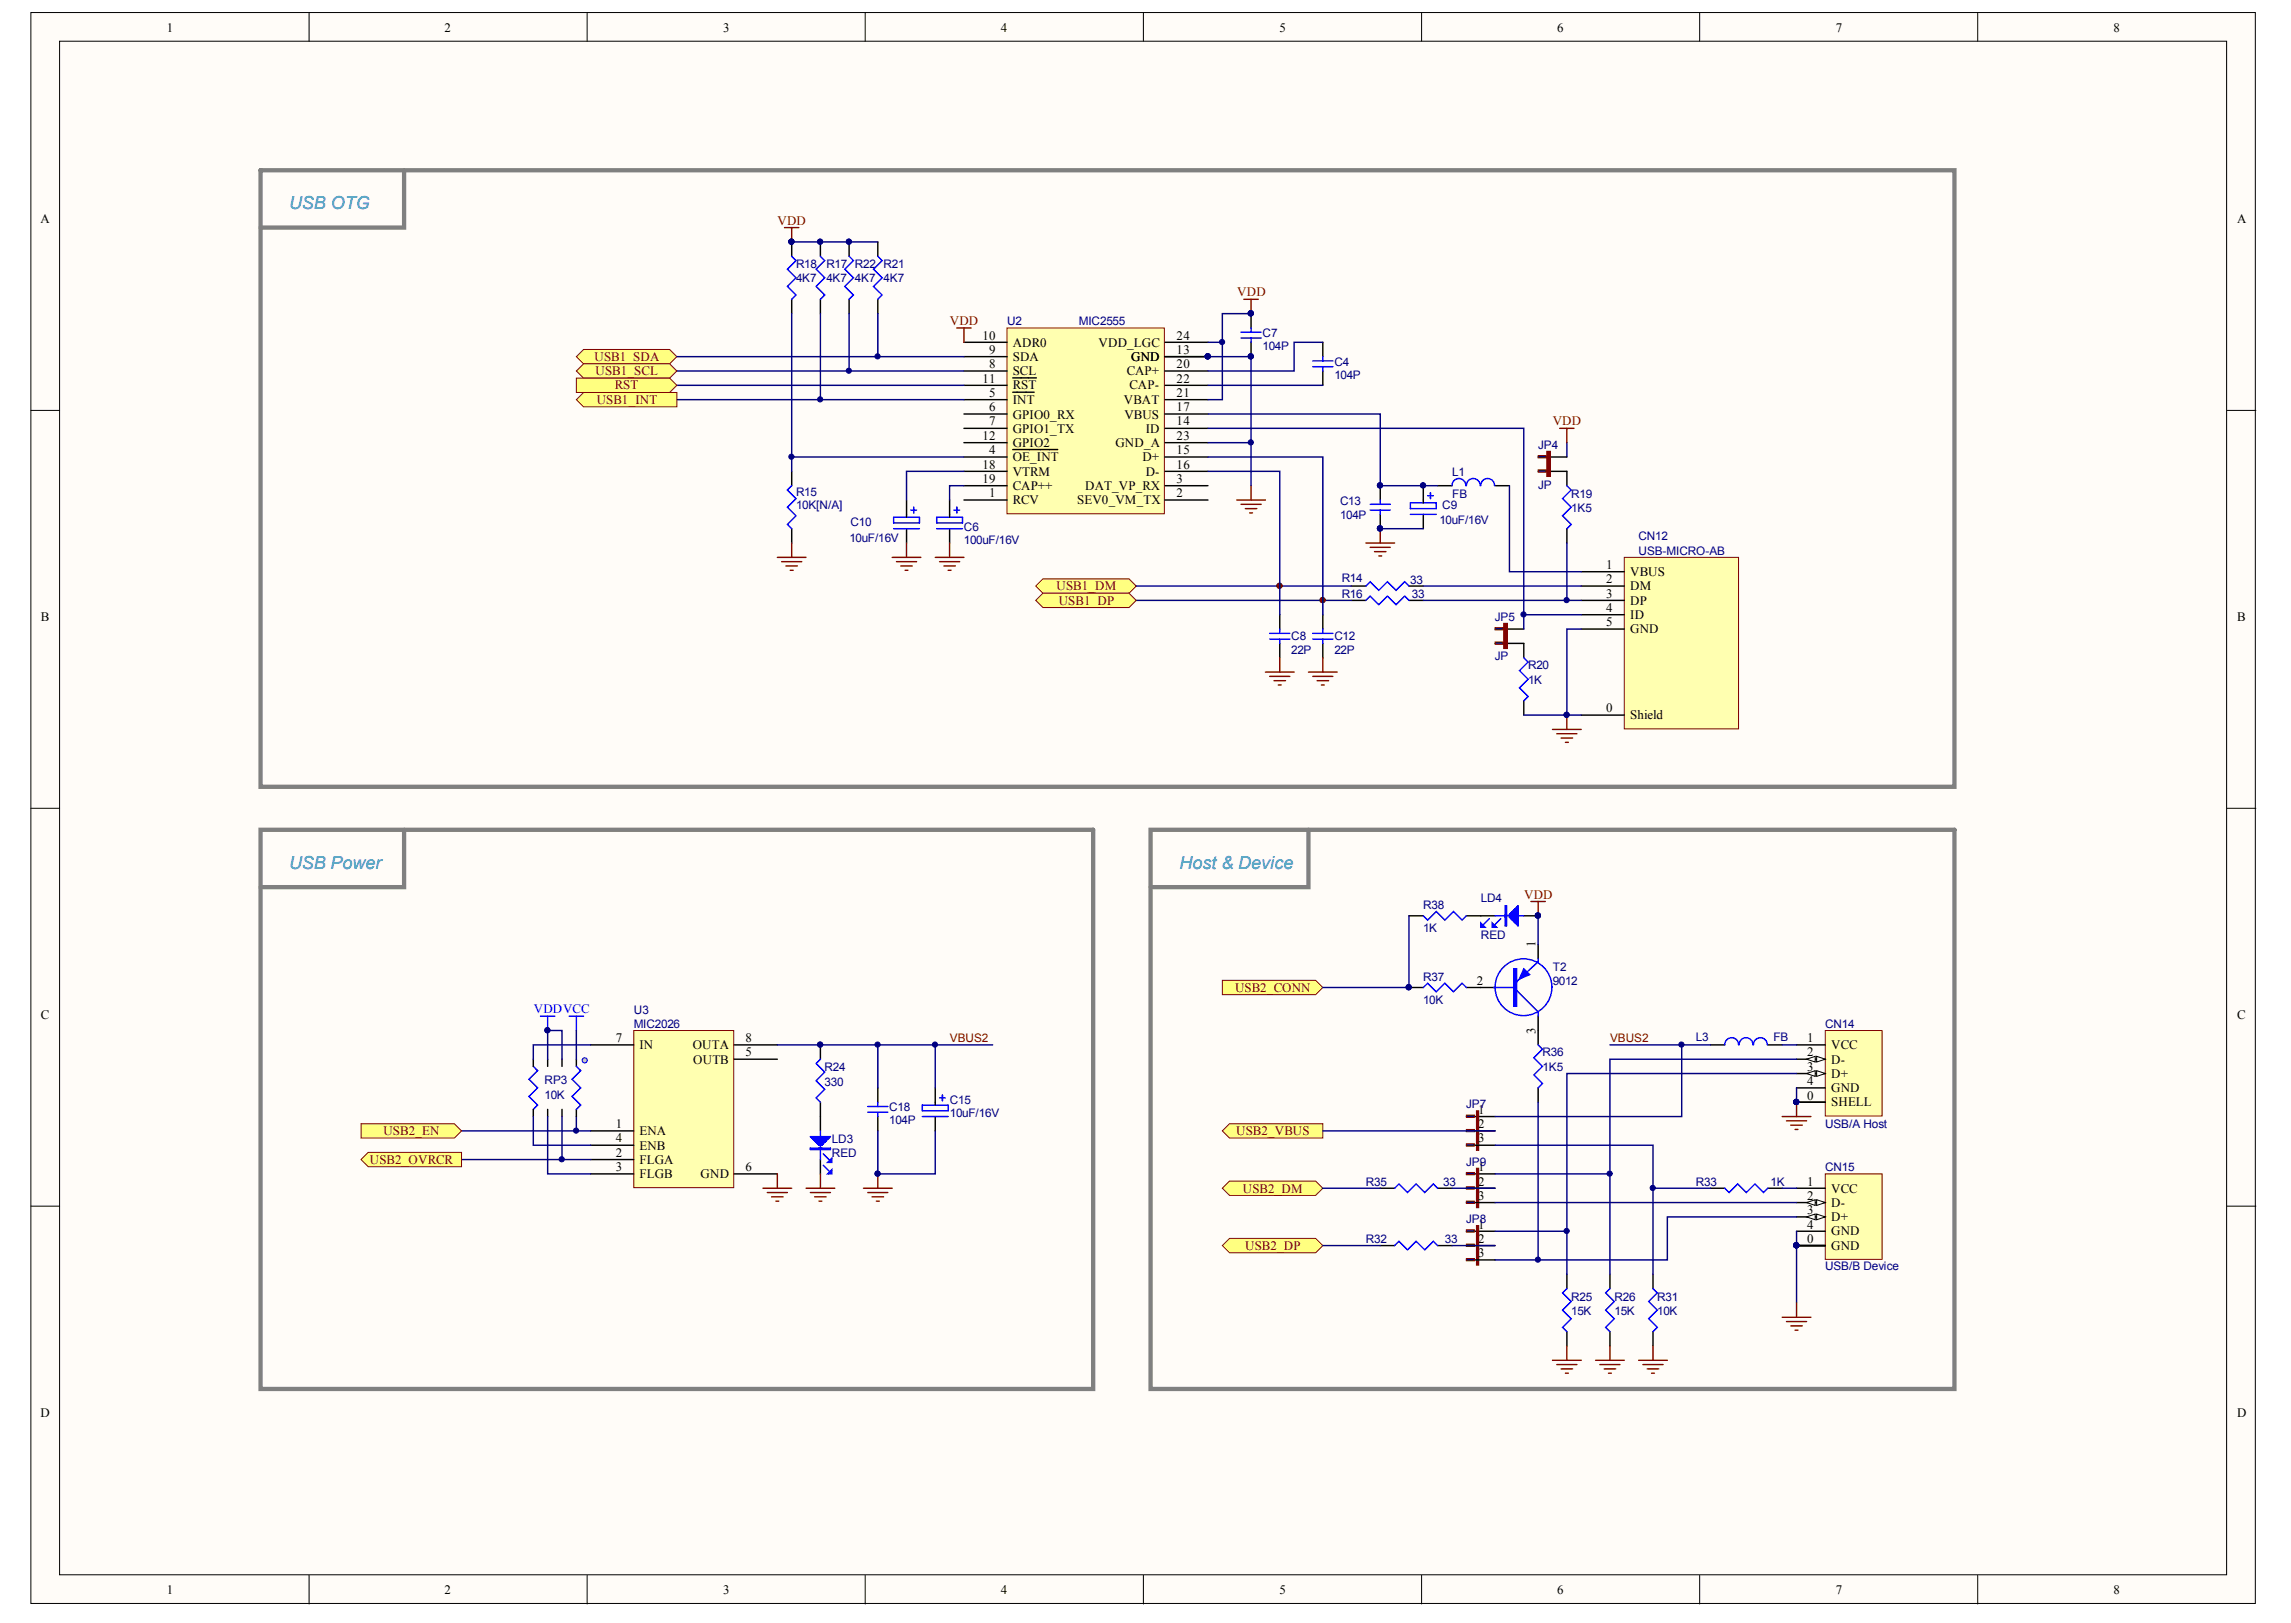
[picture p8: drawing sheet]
<svg xmlns="http://www.w3.org/2000/svg" width="287mm" height="203mm" viewBox="0 0 287 203" stroke-linecap="round" stroke-linejoin="round" font-family="sans-serif">
<defs><g id="words">
<g font-size="2.2" fill="#009cca">
<text x="36.2" y="26.2">USB OTG</text>
<text x="36.2" y="108.8">USB Power</text>
<text x="147.7" y="108.8">Host &amp; Device</text>
</g>
<g font-size="1.6">
<text x="20.9" y="3.9">1</text>
<text x="55.7" y="3.9">2</text>
<text x="90.5" y="3.9">3</text>
<text x="125.3" y="3.9">4</text>
<text x="160.2" y="3.9">5</text>
<text x="195" y="3.9">6</text>
<text x="229.8" y="3.9">7</text>
<text x="264.6" y="3.9">8</text>
<text x="5.1" y="27.9">A</text>
<text x="280.1" y="27.9">A</text>
<text x="123" y="42.5">10</text>
<text x="123" y="47.9">11</text>
<text x="123.8" y="46.1">8</text>
<text x="123.8" y="44.3">9</text>
<text x="126.8" y="47">SCL</text>
<text x="126.8" y="45.2">SDA</text>
<text x="126.8" y="43.4">ADR0</text>
<text x="137.5" y="43.4">VDD_LGC</text>
<text x="141" y="47">CAP+</text>
<text x="141.6" y="45.2">GND</text>
<text x="147.3" y="44.3">13</text>
<text x="147.3" y="46.1">20</text>
<text x="147.3" y="47.9">22</text>
<text x="147.3" y="42.5">24</text>
<text x="123.8" y="49.7">5</text>
<text x="123.8" y="51.5">6</text>
<text x="123.8" y="53.3">7</text>
<text x="126.8" y="50.6">INT</text>
<text x="126.8" y="52.4">GPIO0_RX</text>
<text x="126.8" y="48.8">RST</text>
<text x="140.7" y="50.6">VBAT</text>
<text x="140.8" y="52.4">VBUS</text>
<text x="141.4" y="48.8">CAP-</text>
<text x="147.3" y="53.3">14</text>
<text x="147.3" y="51.5">17</text>
<text x="147.3" y="49.7">21</text>
<text x="123" y="55.1">12</text>
<text x="123" y="58.7">18</text>
<text x="123.8" y="56.8">4</text>
<text x="126.8" y="57.7">OE_INT</text>
<text x="126.8" y="54.2">GPIO1_TX</text>
<text x="126.8" y="56">GPIO2</text>
<text x="126.8" y="59.6">VTRM</text>
<text x="139.6" y="56">GND_A</text>
<text x="143" y="57.7">D+</text>
<text x="143.4" y="54.2">ID</text>
<text x="143.4" y="59.6">D-</text>
<text x="147.3" y="56.8">15</text>
<text x="147.3" y="58.7">16</text>
<text x="147.3" y="55.1">23</text>
<text x="123" y="60.5">19</text>
<text x="123.8" y="62.2">1</text>
<text x="126.8" y="63.2">RCV</text>
<text x="126.8" y="61.3">CAP++</text>
<text x="134.9" y="63.2">SEV0_VM_TX</text>
<text x="135.8" y="61.3">DAT_VP_RX</text>
<text x="147.3" y="62.2">2</text>
<text x="147.3" y="60.5">3</text>
<text x="201.1" y="71.2">1</text>
<text x="5.1" y="77.8">B</text>
<text x="201.1" y="73">2</text>
<text x="201.1" y="74.8">3</text>
<text x="201.1" y="76.6">4</text>
<text x="204.1" y="72.1">VBUS</text>
<text x="204.1" y="73.9">DM</text>
<text x="204.1" y="75.7">DP</text>
<text x="204.1" y="77.5">ID</text>
<text x="280.1" y="77.8">B</text>
<text x="201.1" y="78.4">5</text>
<text x="204.1" y="79.3">GND</text>
<text x="201.1" y="89.1">0</text>
<text x="204.1" y="90.1">Shield</text>
<text x="192.2" y="118.6" transform="rotate(-90 192.2 118.6)">1</text>
<text x="184.9" y="123.3">2</text>
<text x="5.1" y="127.6">C</text>
<text x="77.1" y="130.4">7</text>
<text x="80" y="131.4">IN</text>
<text x="86.7" y="131.4">OUTA</text>
<text x="93.3" y="130.4">8</text>
<text x="192.2" y="129.5" transform="rotate(-90 192.2 129.5)">3</text>
<text x="226.2" y="130.4">1</text>
<text x="229.2" y="131.4">VCC</text>
<text x="280.1" y="127.6">C</text>
<text x="86.8" y="133.2">OUTB</text>
<text x="93.3" y="132.3">5</text>
<text x="226.2" y="132.3">2</text>
<text x="226.2" y="134">3</text>
<text x="226.2" y="135.9">4</text>
<text x="226.2" y="137.7">0</text>
<text x="229.2" y="133.2">D-</text>
<text x="229.2" y="134.9">D+</text>
<text x="229.2" y="136.8">GND</text>
<text x="77.1" y="141.3">1</text>
<text x="77.1" y="143">4</text>
<text x="80" y="142.1">ENA</text>
<text x="80" y="143.9">ENB</text>
<text x="185" y="139.4">1</text>
<text x="185" y="141.3">2</text>
<text x="185" y="143">3</text>
<text x="229.2" y="138.5">SHELL</text>
<text x="77.1" y="144.8">2</text>
<text x="77.1" y="146.6">3</text>
<text x="80" y="145.8">FLGA</text>
<text x="80" y="147.5">FLGB</text>
<text x="87.7" y="147.5">GND</text>
<text x="93.3" y="146.6">6</text>
<text x="185" y="146.6">1</text>
<text x="185" y="148.4">2</text>
<text x="226.2" y="148.4">1</text>
<text x="229.2" y="149.3">VCC</text>
<text x="185" y="153.8">1</text>
<text x="185" y="155.6">2</text>
<text x="185" y="150.2">3</text>
<text x="226.2" y="150.2">2</text>
<text x="226.2" y="152">3</text>
<text x="226.2" y="153.8">4</text>
<text x="226.2" y="155.6">0</text>
<text x="229.2" y="151.1">D-</text>
<text x="229.2" y="152.9">D+</text>
<text x="229.2" y="154.7">GND</text>
<text x="185" y="157.4">3</text>
<text x="229.2" y="156.5">GND</text>
<text x="5.1" y="177.4">D</text>
<text x="280.1" y="177.4">D</text>
<text x="20.9" y="199.6">1</text>
<text x="55.7" y="199.6">2</text>
<text x="90.5" y="199.6">3</text>
<text x="125.3" y="199.6">4</text>
<text x="160.2" y="199.6">5</text>
<text x="195" y="199.6">6</text>
<text x="229.8" y="199.6">7</text>
<text x="264.6" y="199.6">8</text>
</g>
<g font-size="1.6" fill="#800000">
<text x="97.3" y="28.2">VDD</text>
<text x="118.9" y="40.7">VDD</text>
<text x="154.9" y="37.1">VDD</text>
<text x="74.4" y="45.2">USB1_SDA</text>
<text x="74.6" y="47">USB1_SCL</text>
<text x="74.7" y="50.6">USB1_INT</text>
<text x="77" y="48.8">RST</text>
<text x="194.4" y="53.3">VDD</text>
<text x="132.3" y="73.9">USB1_DM</text>
<text x="132.5" y="75.7">USB1_DP</text>
<text x="190.8" y="112.5">VDD</text>
<text x="154.6" y="124.2">USB2_CONN</text>
<text x="48" y="142.1">USB2_EN</text>
<text x="154.8" y="142.1">USB2_VBUS</text>
<text x="46.3" y="145.8">USB2_OVRCR</text>
<text x="155.6" y="149.3">USB2_DM</text>
<text x="155.9" y="156.5">USB2_DP</text>
</g>
<text font-size="1.6" fill="#00f" x="66.8" y="126.9">VDDVCC</text>
<g font-size="1.5" fill="#000080">
<text x="99.7" y="33.6">R18</text>
<text x="99.7" y="35.3">4K7</text>
<text x="103.4" y="33.6">R17 R22 R21</text>
<text x="103.4" y="35.3">4K7</text>
<text x="107" y="35.3">4K7</text>
<text x="110.6" y="35.3">4K7</text>
<text x="126.1" y="40.8">U2</text>
<text x="135.1" y="40.8">MIC2555</text>
<text x="158.1" y="42.2">C7</text>
<text x="158.1" y="43.8">104P</text>
<text x="167.1" y="45.8">C4</text>
<text x="167.1" y="47.4">104P</text>
<text x="181.8" y="59.6">L1</text>
<text x="192.6" y="56.2">JP4</text>
<text x="99.7" y="62.1">R15</text>
<text x="99.7" y="63.7">10K[N/A]</text>
<text x="106.5" y="65.9">C10</text>
<text x="167.8" y="63.2">C13</text>
<text x="167.8" y="65">104P</text>
<text x="180.2" y="65.5">10uF/16V</text>
<text x="180.5" y="63.7">C9</text>
<text x="181.8" y="62.3">FB</text>
<text x="192.6" y="61.2">JP</text>
<text x="196.7" y="62.3">R19</text>
<text x="196.7" y="64.1">1K5</text>
<text x="106.3" y="67.9">10uF/16V</text>
<text x="120.7" y="66.5">C6</text>
<text x="120.7" y="68.1">100uF/16V</text>
<text x="205.1" y="67.7">CN12</text>
<text x="205.1" y="69.5">USB-MICRO-AB</text>
<text x="168" y="72.9">R14</text>
<text x="168" y="74.9">R16</text>
<text x="176.5" y="73.1">33</text>
<text x="176.7" y="74.9">33</text>
<text x="187.2" y="77.8">JP5</text>
<text x="161.6" y="80.1">C8</text>
<text x="161.6" y="81.8">22P</text>
<text x="167.1" y="80.1">C12</text>
<text x="167.1" y="81.8">22P</text>
<text x="187.2" y="82.6">JP</text>
<text x="191.3" y="83.8">R20</text>
<text x="191.3" y="85.6">1K</text>
<text x="178.2" y="113.8">R38</text>
<text x="185.4" y="112.9">LD4</text>
<text x="178.2" y="116.7">1K</text>
<text x="185.4" y="117.6">RED</text>
<text x="178.2" y="122.8">R37</text>
<text x="178.2" y="125.7">10K</text>
<text x="194.4" y="121.5">T2</text>
<text x="194.4" y="123.4">9012</text>
<text x="79.3" y="126.9">U3</text>
<text x="79.3" y="128.7">MIC2026</text>
<text x="212.3" y="130.3">L3</text>
<text x="222" y="130.3">FB</text>
<text x="228.5" y="128.7">CN14</text>
<text x="68.2" y="135.7">RP3</text>
<text x="68.2" y="137.5">10K</text>
<text x="103.2" y="134.1">R24</text>
<text x="103.2" y="135.9">330</text>
<text x="193.1" y="132.3">R36</text>
<text x="193.1" y="134.1">1K5</text>
<text x="104.2" y="143.1">LD3</text>
<text x="111.3" y="139.2">C18</text>
<text x="111.3" y="140.8">104P</text>
<text x="118.9" y="138.2">C15</text>
<text x="118.9" y="139.9">10uF/16V</text>
<text x="183.6" y="138.7">JP7</text>
<text x="228.5" y="141.3">USB/A Host</text>
<text x="104.2" y="144.8">RED</text>
<text x="171" y="148.4">R35</text>
<text x="180.7" y="148.4">33</text>
<text x="183.6" y="146">JP9</text>
<text x="212.3" y="148.4">R33</text>
<text x="221.7" y="148.4">1K</text>
<text x="228.5" y="146.7">CN15</text>
<text x="171" y="155.7">R32</text>
<text x="180.9" y="155.7">33</text>
<text x="183.6" y="153.1">JP8</text>
<text x="228.5" y="159">USB/B Device</text>
<text x="196.7" y="162.8">R25</text>
<text x="196.7" y="164.7">15K</text>
<text x="202.1" y="162.8">R26</text>
<text x="202.1" y="164.7">15K</text>
<text x="207.5" y="162.8">R31</text>
<text x="207.5" y="164.7">10K</text>
</g>
<g font-size="1.5" fill="#800000">
<text x="118.9" y="130.5">VBUS2</text>
<text x="201.6" y="130.5">VBUS2</text>
</g>
</g></defs>
<g fill="#fffcf8" stroke="#000" stroke-width=".13">
<path d="M3.9 1.6h278.4v199.2h-278.4z"/>
<path d="M7.5 5.2h271.2v192h-271.2z"/>
</g>
<g fill="none" stroke="#000" stroke-width=".13">
<path d="M38.7 1.6v3.6M73.5 1.6v3.6M108.3 1.6v3.6M143.1 1.6v3.6M178 1.6v3.6M212.8 1.6v3.6M247.6 1.6v3.6M3.9 51.4h3.6M278.8 51.4h3.6M3.9 101.2h3.6M278.8 101.2h3.6M3.9 151h3.6"/>
<path d="M278.8 151h3.6M38.7 197.2v3.6M73.5 197.2v3.6M108.3 197.2v3.6M143.1 197.2v3.6M178 197.2v3.6M212.8 197.2v3.6M247.6 197.2v3.6"/>
</g>
<g fill="#000080" stroke="#000080" stroke-width=".13">
<circle cx="160.2" cy="73.3" r=".32"/>
<circle cx="165.6" cy="75.1" r=".32"/>
<circle cx="172.8" cy="66.2" r=".32"/>
</g>
<path d="M171 68h3.6M171.5 68.5h2.6M172.1 69.1h1.4M172.6 69.6h.4M172.8 66.2v1.8" fill="none" stroke="#800000" stroke-width=".18"/>
<g fill="#ffff80" stroke="#800000" stroke-width=".13">
<path d="M72.2 44.7l.9-.9h10.7l.9 .9-.9 .8h-10.7z" fill-rule="evenodd"/>
<path d="M129.7 73.4l.9-.9h10.7l.9 .9-.9 .9h-10.7z" fill-rule="evenodd"/>
</g>
<path d="M194.4 91.3h3.6M194.9 91.9h2.5M195.4 92.4h1.5M196 92.9h.3M196.2 89.5v1.8" fill="none" stroke="#800000" stroke-width=".18"/>
<circle cx="196.1" cy="89.5" r=".32" fill="#000080" stroke="#000080" stroke-width=".13"/>
<path d="M203.3 69.8h14.3v21.5h-14.3z" fill="#ffffb0" stroke="#800000" stroke-width=".13"/>
<path d="M198 71.6h5.3M198 73.4h5.3M198 75.2h5.3M198 77h5.3M198 78.8h5.3M198 89.5h5.3" fill="none" stroke="#000" stroke-width=".18"/>
<path d="M126.1 41.1h19.7v23.2h-19.7z" fill="#ffffb0" stroke="#800000" stroke-width=".13"/>
<g fill="none" stroke="#000" stroke-width=".18">
<path d="M99.1 30.3v1.8M99.1 37.5v1.8M102.7 30.3v1.8M102.7 37.5v1.8M106.3 30.3v1.8M106.3 37.5v1.8M109.9 30.3v1.8M109.9 37.5v1.8M156.6 39.3v1.8M99.1 59v1.8M120.7 57.2h5.4M120.7 50h5.4"/>
<path d="M120.7 51.8h5.4M120.7 53.6h5.4M120.7 46.4h5.4M120.7 44.7h5.4M120.7 42.9h5.4M120.7 48.2h5.4M120.7 55.4h5.4M120.7 59h5.4M126.8 56.3h5.6M126.8 49.1h2.7M126.8 47.3h2.9M145.8 57.2h5.4"/>
<path d="M145.8 50h5.4M145.8 51.8h5.4M145.8 53.6h5.4M145.8 46.4h5.4M145.8 44.7h5.4M145.8 42.9h5.4M145.8 48.2h5.4M145.8 55.4h5.4M145.8 59h5.4M156.6 42.9v1.8M165.6 42.9v1.8M165.6 46.4v1.8"/>
<path d="M99.1 66.2v1.8M113.5 62.6v2.2M113.5 66.2v1.8M118.9 62.6v2.2M118.9 66.2v1.8M120.7 62.6h5.4M120.7 60.8h5.4M145.8 62.6h5.4M145.8 60.8h5.4M169.2 73.4h1.8M169.2 75.2h1.8M172.8 60.8v1.8"/>
<path d="M172.8 64.4v1.8M176.4 73.4h1.8M176.4 75.2h1.8M178.2 60.8v2.2M178.2 64.4v1.8M180 60.8h1.8M187.2 60.8h1.8M187.2 78.8h3.6M187.2 80.6h3.6"/>
</g>
<g fill="#000080" stroke="#000080" stroke-width=".13">
<circle cx="151.2" cy="44.6" r=".32"/>
<circle cx="102.7" cy="30.3" r=".32"/>
<circle cx="106.3" cy="30.3" r=".32"/>
<circle cx="99.1" cy="30.3" r=".32"/>
<circle cx="109.9" cy="44.6" r=".32"/>
<circle cx="106.3" cy="46.4" r=".32"/>
<circle cx="102.7" cy="50" r=".32"/>
<circle cx="99.1" cy="57.2" r=".32"/>
<circle cx="156.6" cy="39.2" r=".32"/>
<circle cx="156.6" cy="44.6" r=".32"/>
<circle cx="153" cy="42.8" r=".32"/>
<circle cx="156.6" cy="55.4" r=".32"/>
<circle cx="172.8" cy="60.8" r=".32"/>
<circle cx="172.8" cy="66.2" r=".32"/>
<circle cx="178.1" cy="60.8" r=".32"/>
</g>
<g fill="none" stroke="#00f" stroke-width=".18">
<path d="M99.1 32.1l.6 .5-1.1 1.1 1.1 1.1-1.1 1.1 1.1 1-.6 .6M102.7 32.1l.5 .5-1 1.1 1 1.1-1 1.1 1 1-.5 .6M106.3 32.1l.5 .5-1 1.1 1 1.1-1 1.1 1 1-.5 .6M109.9 32.1l.5 .5-1 1.1 1 1.1-1 1.1 1 1-.5 .6M155.4 42.3h2.5M155.4 41.6h2.5M156.6 41.1v.5M156.6 42.3v.6M164.3 45.9h2.6M164.3 45.2h2.6M165.6 44.7v.5M165.6 45.9v.5"/>
<path d="M99.1 60.8l-.5 .5 1.1 1.1-1.1 1.1 1.1 1.1-1.1 1.1 .5 .5M111.9 64.8h3.2v.7h-3.2zM111.9 66.2h3.2M114 63.9h.7M114.4 63.5v.7M117.3 66.2h3.2M117.3 64.8h3.2v.7h-3.2zM119.4 63.9h.7M119.8 63.5v.7M171 73.4l.5-.6 1.1 1.1 1.1-1.1 1.1 1.1 1-1.1 .6 .6M171 75.2l.5-.6 1.1 1.1 1.1-1.1 1.1 1.1 1-1.1 .6 .6M171.5 63.9h2.6"/>
<path d="M171.5 63.1h2.6M172.8 62.6v.5M172.8 63.9v.5M176.6 63h3.2v.7h-3.2zM176.6 64.4h3.2M178.7 62.1h.7M179.1 61.7v.7M183.5 60.8a.86 .86 0 0 0-.9-.9 .86 .86 0 0 0-.8 .9M185.3 60.8a.86 .86 0 0 0-.9-.9 .86 .86 0 0 0-.8 .9M187.1 60.8a.86 .86 0 0 0-.9-.9 .86 .86 0 0 0-.8 .9"/>
</g>
<g fill="none" stroke="#800000" stroke-width=".18">
<path d="M98.2 28.5h1.8M99.1 28.5v1.8M155.7 37.5h1.8M156.6 37.5v1.8M119.8 41.1h1.8M120.7 41.1v1.8M97.3 69.8h3.6M97.9 70.3h2.5M98.4 70.9h1.4M98.9 71.4h.4M99.1 68v1.8M111.7 69.8h3.6"/>
<path d="M112.2 70.3h2.5M112.8 70.9h1.4M113.3 71.4h.4M113.5 68v1.8M117.1 69.8h3.6M117.6 70.3h2.5M118.2 70.9h1.4M118.7 71.4h.4M118.9 68v1.8M154.8 62.6h3.6M155.4 63.1h2.5M155.9 63.7h1.4"/>
<path d="M156.4 64.2h.4M156.6 60.8v1.8"/>
</g>
<g fill="none" stroke="#000080" stroke-width=".18">
<path d="M99.1 30.3h10.8M99.1 39.3v19.7M102.7 39.3v10.7M106.3 39.3v7.1M109.9 39.3v5.4M84.7 44.7h36M84.7 46.4h36M84.7 48.2h36M84.7 50h36M99.1 57.2h21.6M120.7 59h-7.2v3.6M151.2 48.2h14.4"/>
<path d="M151.2 42.9h1.8M151.2 55.4h5.4M165.6 42.9h-3.6v3.5h-10.8M120.7 60.8h-1.8v1.8M172.8 66.2h5.4M178.2 73.4h19.8M178.2 75.2h19.8"/>
</g>
<path d="M188.2 78h.5v3.2h-.5z" fill="#800000" stroke="#800000" stroke-width=".13"/>
<g fill="#000080" stroke="#800000" stroke-width=".13">
<path d="M187.2 78.6h1v.3h-1z"/>
<path d="M187.2 80.4h1v.3h-1z"/>
</g>
<path d="M192.6 59h3.6M192.6 57.2h3.6M190.8 80.6v1.7M190.8 87.7v1.8" fill="none" stroke="#000" stroke-width=".18"/>
<path d="M190.8 82.3l.5 .6-1.1 1.1 1.1 1-1.1 1.1 1.1 1.1-.5 .5" fill="none" stroke="#00f" stroke-width=".18"/>
<path d="M196.2 55.4v1.8" fill="none" stroke="#000080" stroke-width=".18"/>
<path d="M193.6 56.5h.5v3.2h-.5z" fill="#800000" stroke="#800000" stroke-width=".13"/>
<g fill="#000080" stroke="#800000" stroke-width=".13">
<path d="M192.6 58.8h1v.3h-1z"/>
<path d="M192.6 57h1v.3h-1z"/>
</g>
<path d="M196.2 59v1.8M160.2 77v1.8M165.6 77v1.8M196.2 66.2v1.8M160.2 80.6v1.7M165.6 80.6v1.7" fill="none" stroke="#000" stroke-width=".18"/>
<path d="M159 79.3h2.5M160.2 78.8v.5M164.3 79.3h2.6M165.6 78.8v.5M196.2 60.8l.5 .5-1.1 1.1 1.1 1.1-1.1 1.1 1.1 1.1-.5 .5M159 80h2.5M160.2 80v.6M164.3 80h2.6M165.6 80v.6" fill="none" stroke="#00f" stroke-width=".18"/>
<path d="M195.3 53.6h1.8M196.2 53.6v1.8M158.4 84.1h3.6M159 84.7h2.5M159.5 85.2h1.4M160 85.8h.4M160.2 82.3v1.8M163.8 84.1h3.6M164.3 84.7h2.6M164.9 85.2h1.4M165.4 85.8h.4M165.6 82.3v1.8" fill="none" stroke="#800000" stroke-width=".18"/>
<path d="M142.2 75.2h27M142.2 73.4h27" fill="none" stroke="#000080" stroke-width=".18"/>
<g fill="#ffff80" stroke="#800000" stroke-width=".13">
<path d="M72.2 46.4l.9-.9h10.7l.9 .9-.9 .9h-10.7z" fill-rule="evenodd"/>
<path d="M72.2 47.3h11.6l.9 .9-.9 .9h-11.6z" fill-rule="evenodd"/>
<path d="M72.2 50l.9-.9h11.6v1.8h-11.6z" fill-rule="evenodd"/>
<path d="M129.7 75.2l.9-.9h10.7l.9 .9-.9 .9h-10.7z" fill-rule="evenodd"/>
</g>
<path d="M79.3 129h12.6v19.7h-12.6z" fill="#ffffb0" stroke="#800000" stroke-width=".13"/>
<g fill="none" stroke="#000" stroke-width=".18">
<path d="M74 130.8h5.3M91.9 132.6h5.4M91.9 130.8h5.4M102.7 130.8v1.8M102.7 138v3.6M109.9 136.2v1.8M109.9 139.8v1.8M117.1 136.2v2.2M117.1 139.8v1.8M74 141.6h5.3M74 145.2h5.3M74 147h5.3"/>
<path d="M74 143.4h5.3M91.9 147h5.4M102.7 145.2v1.8M172.8 148.8h1.8M172.8 155.9h1.8M180 148.8h1.8M180 155.9h1.8"/>
</g>
<path d="M72.2 139.8v1.8M97.3 130.8h27M57.8 141.6h16.2M57.8 145.2h16.2" fill="none" stroke="#000080" stroke-width=".18"/>
<g fill="#000080" stroke="#000080" stroke-width=".13">
<circle cx="72.1" cy="141.6" r=".32"/>
<circle cx="68.5" cy="129" r=".32"/>
<circle cx="102.7" cy="130.8" r=".32"/>
<circle cx="109.9" cy="146.9" r=".32"/>
</g>
<g fill="none" stroke="#00f" stroke-width=".18">
<path d="M67.7 127.2h1.8M68.6 127.2v1.8M71.3 127.2h1.8M72.2 127.2v1.8M102.7 132.6l-.5 .6 1 1-1 1.1 1 1.1-1 1.1 .5 .5M108.6 139.3h2.6M108.6 138.5h2.6M109.9 138v.5M109.9 139.3v.5M115.5 138.4h3.2v.7h-3.2zM115.5 139.8h3.2M117.6 137.5h.7"/>
<path d="M118 137.1v.7M101.4 143.7h2.6v.2h-2.6zM101.6 142.5h2.2M101.8 142.3v.4h1.8v-.4M102 142.3v.5h1.4v-.5M102.2 142.3v.7h1v-.7M102.3 142.3v.9h.8v-.9M102.5 142.3v1.1M102.5 143.7v.2M102.5 143.4l-1.1-1.1h2.6l-1.1 1.1M102.5 143.4h.4M102.7 141.6v3.6"/>
<path d="M102.9 142.3v1.1M102.9 143.7v.2M103.1 144.5l.7 .7M103.1 145.9l.7 .7M174.6 148.8l.5-.6 1.1 1.1 1.1-1.1 1.1 1.1 1-1.1 .6 .6M174.6 155.9l.5-.5 1.1 1.1 1.1-1.1 1.1 1.1 1-1.1 .6 .5"/>
</g>
<g fill="#00f" stroke="#00f" stroke-width=".18">
<path d="M103.6 145.5l.5-.5v.5z"/>
<path d="M103.6 147l.5-.6v.6z"/>
</g>
<g fill="none" stroke="#800000" stroke-width=".18">
<path d="M95.5 148.8h3.6M96.1 149.3h2.5M96.6 149.8h1.4M97.1 150.4h.4M97.3 147v1.8M100.9 148.8h3.6M101.4 149.3h2.6M102 149.8h1.4M102.5 150.4h.4M102.7 147v1.8M108.1 148.8h3.6M108.6 149.3h2.6"/>
<path d="M109.2 149.8h1.4M109.7 150.4h.4M109.9 147v1.8"/>
</g>
<path d="M228.5 129h7.1v10.7h-7.1z" fill="#ffffb0" stroke="#800000" stroke-width=".13"/>
<path d="M224.9 130.8h3.6M224.9 132.6h3.6" fill="none" stroke="#000" stroke-width=".18"/>
<g fill="#fffcf8" stroke="#000" stroke-width=".13">
<path d="M227.4 132.3l1.1 .3-1.1 .4z"/>
<path d="M226.2 132.6l1-.3v.7z"/>
</g>
<path d="M224.9 134.4h3.6" fill="none" stroke="#000" stroke-width=".18"/>
<g fill="#fffcf8" stroke="#000" stroke-width=".13">
<path d="M227.4 134l1.1 .4-1.1 .4z"/>
<path d="M226.2 134.4l1-.4v.8z"/>
</g>
<path d="M214.1 130.8h1.8M221.3 130.8h1.8M224.9 136.2h3.6M224.9 138h3.6M196.2 159.5v1.8M201.5 159.5v1.8M196.2 166.7v1.8M201.5 166.7v1.8" fill="none" stroke="#000" stroke-width=".18"/>
<circle cx="224.9" cy="138" r=".32" fill="#000080" stroke="#000080" stroke-width=".13"/>
<path d="M217.6 130.8a.86 .86 0 0 0-.8-.9 .86 .86 0 0 0-.9 .9M219.4 130.8a.86 .86 0 0 0-.8-.9 .86 .86 0 0 0-.9 .9M221.2 130.8a.86 .86 0 0 0-.8-.9 .86 .86 0 0 0-.9 .9M196.2 161.3l-.6 .6 1.1 1-1.1 1.1 1.1 1.1-1.1 1.1 .6 .5M201.5 161.3l-.5 .6 1.1 1-1.1 1.1 1.1 1.1-1.1 1.1 .5 .5" fill="none" stroke="#00f" stroke-width=".18"/>
<path d="M201.5 130.8h12.6M223.1 130.8h1.8M224.9 136.2v1.8" fill="none" stroke="#000080" stroke-width=".18"/>
<g fill="none" stroke="#800000" stroke-width=".18">
<path d="M223.1 139.8h3.6M224.9 138v1.8M223.7 140.3h2.5M224.2 140.9h1.4M224.7 141.4h.4M194.4 170.3h3.6M194.9 170.8h2.5M195.4 171.4h1.5M196 171.9h.3M196.2 168.5v1.8M199.7 170.3h3.6M200.3 170.8h2.5"/>
<path d="M200.8 171.4h1.5M201.4 171.9h.3M201.5 168.5v1.8"/>
</g>
<path d="M228.5 147h7.1v10.7h-7.1z" fill="#ffffb0" stroke="#800000" stroke-width=".13"/>
<path d="M224.9 148.8h3.6M224.9 150.6h3.6" fill="none" stroke="#000" stroke-width=".18"/>
<g fill="#fffcf8" stroke="#000" stroke-width=".13">
<path d="M227.4 150.2l1.1 .4-1.1 .3z"/>
<path d="M226.2 150.6l1-.4v.7z"/>
</g>
<path d="M224.9 152.4h3.6" fill="none" stroke="#000" stroke-width=".18"/>
<g fill="#fffcf8" stroke="#000" stroke-width=".13">
<path d="M227.4 152l1.1 .4-1.1 .3z"/>
<path d="M226.2 152.4l1-.4v.7z"/>
</g>
<path d="M224.9 154.2h3.6M224.9 155.9h3.6" fill="none" stroke="#000" stroke-width=".18"/>
<circle cx="224.9" cy="155.9" r=".32" fill="#000080" stroke="#000080" stroke-width=".13"/>
<path d="M153 122.7h11.7l.9 .9-.9 .9h-11.7z" fill-rule="evenodd" fill="#ffff80" stroke="#800000" stroke-width=".13"/>
<path d="M176.4 114.7h1.8M183.6 114.7h1.8M192.6 118.3v1.7M176.4 123.6h1.8M183.6 123.6h3.6M192.6 127.2v3.6M192.6 136.2v1.8" fill="none" stroke="#000" stroke-width=".18"/>
<g fill="none" stroke="#00f" stroke-width=".18">
<path d="M178.2 114.7l.5 .5 1.1-1.1 1.1 1.1 1.1-1.1 1 1.1 .6-.5M178.2 123.6l.5-.5 1.1 1.1 1.1-1.1 1.1 1.1 1-1.1 .6 .5M187 123.6h2.5M189.9 124l2.7 2.7v.5M192.6 120v.4l-2.7 2.5M192.6 130.8l.5 .6-1.1 1 1.1 1.1-1.1 1.1 1.1 1.1-.5 .5"/>
<circle cx="190.7" cy="123.6" r="3.6"/>
</g>
<g fill="#00f" stroke="#00f" stroke-width=".18">
<path d="M190.8 121.3l.7 .7-1.3 .6z"/>
<path d="M189.5 121.3h.4v4.7h-.4z" fill-rule="evenodd"/>
</g>
<g fill="#000080" stroke="#000080" stroke-width=".13">
<circle cx="176.4" cy="123.6" r=".32"/>
<circle cx="192.5" cy="114.6" r=".32"/>
</g>
<path d="M191.7 112.9h1.8M192.6 112.9v1.8" fill="none" stroke="#800000" stroke-width=".18"/>
<path d="M192.6 114.7v3.6" fill="none" stroke="#000080" stroke-width=".18"/>
<g fill="#ffff80" stroke="#800000" stroke-width=".13">
<path d="M153 148.8l.9-.9h10.8l.9 .9-.9 .9h-10.8z" fill-rule="evenodd"/>
<path d="M153 155.9l.9-.8h10.8l.9 .8-.9 .9h-10.8z" fill-rule="evenodd"/>
<path d="M153 141.6l.9-.9h11.7v1.8h-11.7z" fill-rule="evenodd"/>
</g>
<path d="M183.6 154.2h3.6M183.6 155.9h3.6M214.1 148.8h1.8M221.3 148.8h1.8" fill="none" stroke="#000" stroke-width=".18"/>
<path d="M215.9 148.8l.6 .5 1-1.1 1.1 1.1 1.1-1.1 1.1 1.1 .5-.5" fill="none" stroke="#00f" stroke-width=".18"/>
<path d="M223.1 148.8h1.8" fill="none" stroke="#000080" stroke-width=".18"/>
<path d="M184.8 153.4h.3v5h-.3z" fill="#800000" stroke="#800000" stroke-width=".13"/>
<g fill="#000080" stroke="#800000" stroke-width=".13">
<path d="M183.6 154h1v.3h-1z"/>
<path d="M183.6 155.8h1v.3h-1z"/>
</g>
<path d="M183.6 157.7h3.6" fill="none" stroke="#000" stroke-width=".18"/>
<path d="M183.6 157.6h1v.3h-1z" fill="#000080" stroke="#800000" stroke-width=".13"/>
<path d="M183.6 147h3.6M183.6 148.8h3.6" fill="none" stroke="#000" stroke-width=".18"/>
<path d="M184.8 146.3h.3v4.9h-.3z" fill="#800000" stroke="#800000" stroke-width=".13"/>
<g fill="#000080" stroke="#800000" stroke-width=".13">
<path d="M183.6 146.8h1v.3h-1z"/>
<path d="M183.6 148.6h1v.3h-1z"/>
</g>
<path d="M183.6 150.6h3.6" fill="none" stroke="#000" stroke-width=".18"/>
<path d="M183.6 150.4h1v.3h-1z" fill="#000080" stroke="#800000" stroke-width=".13"/>
<path d="M181.8 148.8h5.4M181.8 155.9h5.4M224.9 154.2v8.9" fill="none" stroke="#000080" stroke-width=".18"/>
<path d="M223.1 164.9h3.6M223.7 165.5h2.5M224.2 166h1.4M224.7 166.5h.4M224.9 163.1v1.8" fill="none" stroke="#800000" stroke-width=".18"/>
<g fill="#ffff80" stroke="#800000" stroke-width=".13">
<path d="M45.2 140.7h11.7l.9 .9-.9 .9h-11.7z" fill-rule="evenodd"/>
<path d="M45.2 145.2l.9-.9h11.7v1.8h-11.7z" fill-rule="evenodd"/>
</g>
<path d="M183.6 139.8h3.6M183.6 141.6h3.6" fill="none" stroke="#000" stroke-width=".18"/>
<path d="M184.8 139.1h.3v4.9h-.3z" fill="#800000" stroke="#800000" stroke-width=".13"/>
<g fill="#000080" stroke="#800000" stroke-width=".13">
<path d="M183.6 139.6h1v.3h-1z"/>
<path d="M183.6 141.4h1v.3h-1z"/>
</g>
<path d="M183.6 143.4h3.6" fill="none" stroke="#000" stroke-width=".18"/>
<path d="M183.6 143.2h1v.3h-1z" fill="#000080" stroke="#800000" stroke-width=".13"/>
<path d="M196.2 68v7.2M109.9 130.8v5.4M117.1 130.8v5.4M192.6 138v19.7M165.6 141.6h21.6M187.2 154.2h9M187.2 147h14.3M206.9 148.8h7.2" fill="none" stroke="#000080" stroke-width=".18"/>
<g fill="#000080" stroke="#000080" stroke-width=".13">
<circle cx="196.1" cy="75.1" r=".32"/>
<circle cx="206.9" cy="148.7" r=".32"/>
<circle cx="192.5" cy="114.6" r=".32"/>
<circle cx="117" cy="130.8" r=".32"/>
<circle cx="109.9" cy="130.8" r=".32"/>
<circle cx="196.1" cy="154.1" r=".32"/>
<circle cx="201.5" cy="146.9" r=".32"/>
<circle cx="192.5" cy="157.7" r=".32"/>
</g>
<path d="M185.4 114.7h1.8M190.8 114.7h1.8M66.8 132.6v.9M66.8 138.9v.9M68.6 132.6v.9M68.6 138.9v.9M70.4 132.6v.9M70.4 138.9v.9M72.2 132.6v.9M72.2 138.9v.9M206.9 159.5v1.8M206.9 166.7v1.8" fill="none" stroke="#000" stroke-width=".18"/>
<g fill="none" stroke="#00f" stroke-width=".18">
<path d="M186.5 115l-.8 .7M187.2 114.7h3.6M187.9 115l-.7 .7M188.4 113.4h.2v2.5h-.2zM188.4 114.5h.2M188.4 114.8h.2M189 114.5h1M189 114.8h1M189 114.5l1-1.1v2.5l-1-1.1M189 114.5v.3M189.9 113.6v2.1M190 114.3h-.9v.7h.9"/>
<path d="M190 114.1h-.7v1.1h.7M190 113.9h-.5v1.5h.5M190 113.8h-.3v1.8h.3M66.8 133.5l.5 .5-1.1 1.1 1.1 1.1-1.1 1.1 1.1 1.1-.5 .5M72.2 133.5l.5 .5-1.1 1.1 1.1 1.1-1.1 1.1 1.1 1.1-.5 .5M206.9 161.3l.6 .6-1.1 1 1.1 1.1-1.1 1.1 1.1 1.1-.6 .5"/>
</g>
<path d="M205.1 170.3h3.6M205.7 170.8h2.5M206.2 171.4h1.5M206.8 171.9h.3M206.9 168.5v1.8" fill="none" stroke="#800000" stroke-width=".18"/>
<g fill="#00f" stroke="#00f" stroke-width=".18">
<path d="M186.8 115.6l.5 .5h-.5z"/>
<path d="M185.4 115.6l.5 .5h-.5z"/>
</g>
<circle cx="73.2" cy="132.8" r=".32" fill="#c0c0c0" stroke="#00f" stroke-width=".13"/>
<g fill="none" stroke="#000080" stroke-width=".18">
<path d="M156.6 39.3h-3.6v10.7h-1.8M151.2 44.7h5.4v16.1M151.2 51.8h21.6v9h7.2M151.2 53.6h39.6v25.2M151.2 57.2h14.4v19.8M151.2 59h9v18M189 60.8v10.8h9M190.8 77h7.2M198 78.8h-1.8v10.7M190.8 89.5h7.2M176.4 114.7v8.9h-10.8M66.8 139.8v3.6h7.2"/>
<path d="M68.6 139.8v7.2h5.4M68.6 132.6v-3.6h1.8v3.6M70.4 139.8v5.4M72.2 129v3.6M74 130.8h-7.2v1.8M210.5 130.8v9h-23.3M224.9 132.6h-23.4v26.9M224.9 134.4h-28.7v25.1M109.9 141.6v5.4h7.2v-5.4M165.6 155.9h7.2M165.6 148.8h7.2M187.2 143.4h19.7v16.1"/>
<path d="M187.2 150.6h37.7M224.9 152.4h-16.2v5.3h-21.5"/>
</g>
<g fill="#000080" stroke="#000080" stroke-width=".13">
<circle cx="70.3" cy="145.1" r=".32"/>
<circle cx="196.1" cy="89.5" r=".32"/>
<circle cx="156.6" cy="39.2" r=".32"/>
<circle cx="156.6" cy="44.6" r=".32"/>
<circle cx="151.2" cy="44.6" r=".32"/>
<circle cx="172.8" cy="60.8" r=".32"/>
<circle cx="190.7" cy="76.9" r=".32"/>
<circle cx="109.9" cy="146.9" r=".32"/>
<circle cx="210.5" cy="130.8" r=".32"/>
<circle cx="176.4" cy="123.6" r=".32"/>
<circle cx="68.5" cy="129" r=".32"/>
</g>
<path d="M32.6 21.3h212.1v77.2h-212.1zM50.6 21.3v7.2h-18M32.6 103.9h104.3v70h-104.3zM50.6 103.9v7.2h-18M144 103.9h100.7v70h-100.7zM163.8 103.9v7.2h-19.8" fill="none" stroke="#808080" stroke-width=".54"/>
<g fill="#800000" stroke="#800000" stroke-width=".13">
<circle cx="165.6" cy="75.1" r=".32"/>
<circle cx="160.2" cy="73.3" r=".32"/>
</g>
<use href="#words"/>
</svg>
